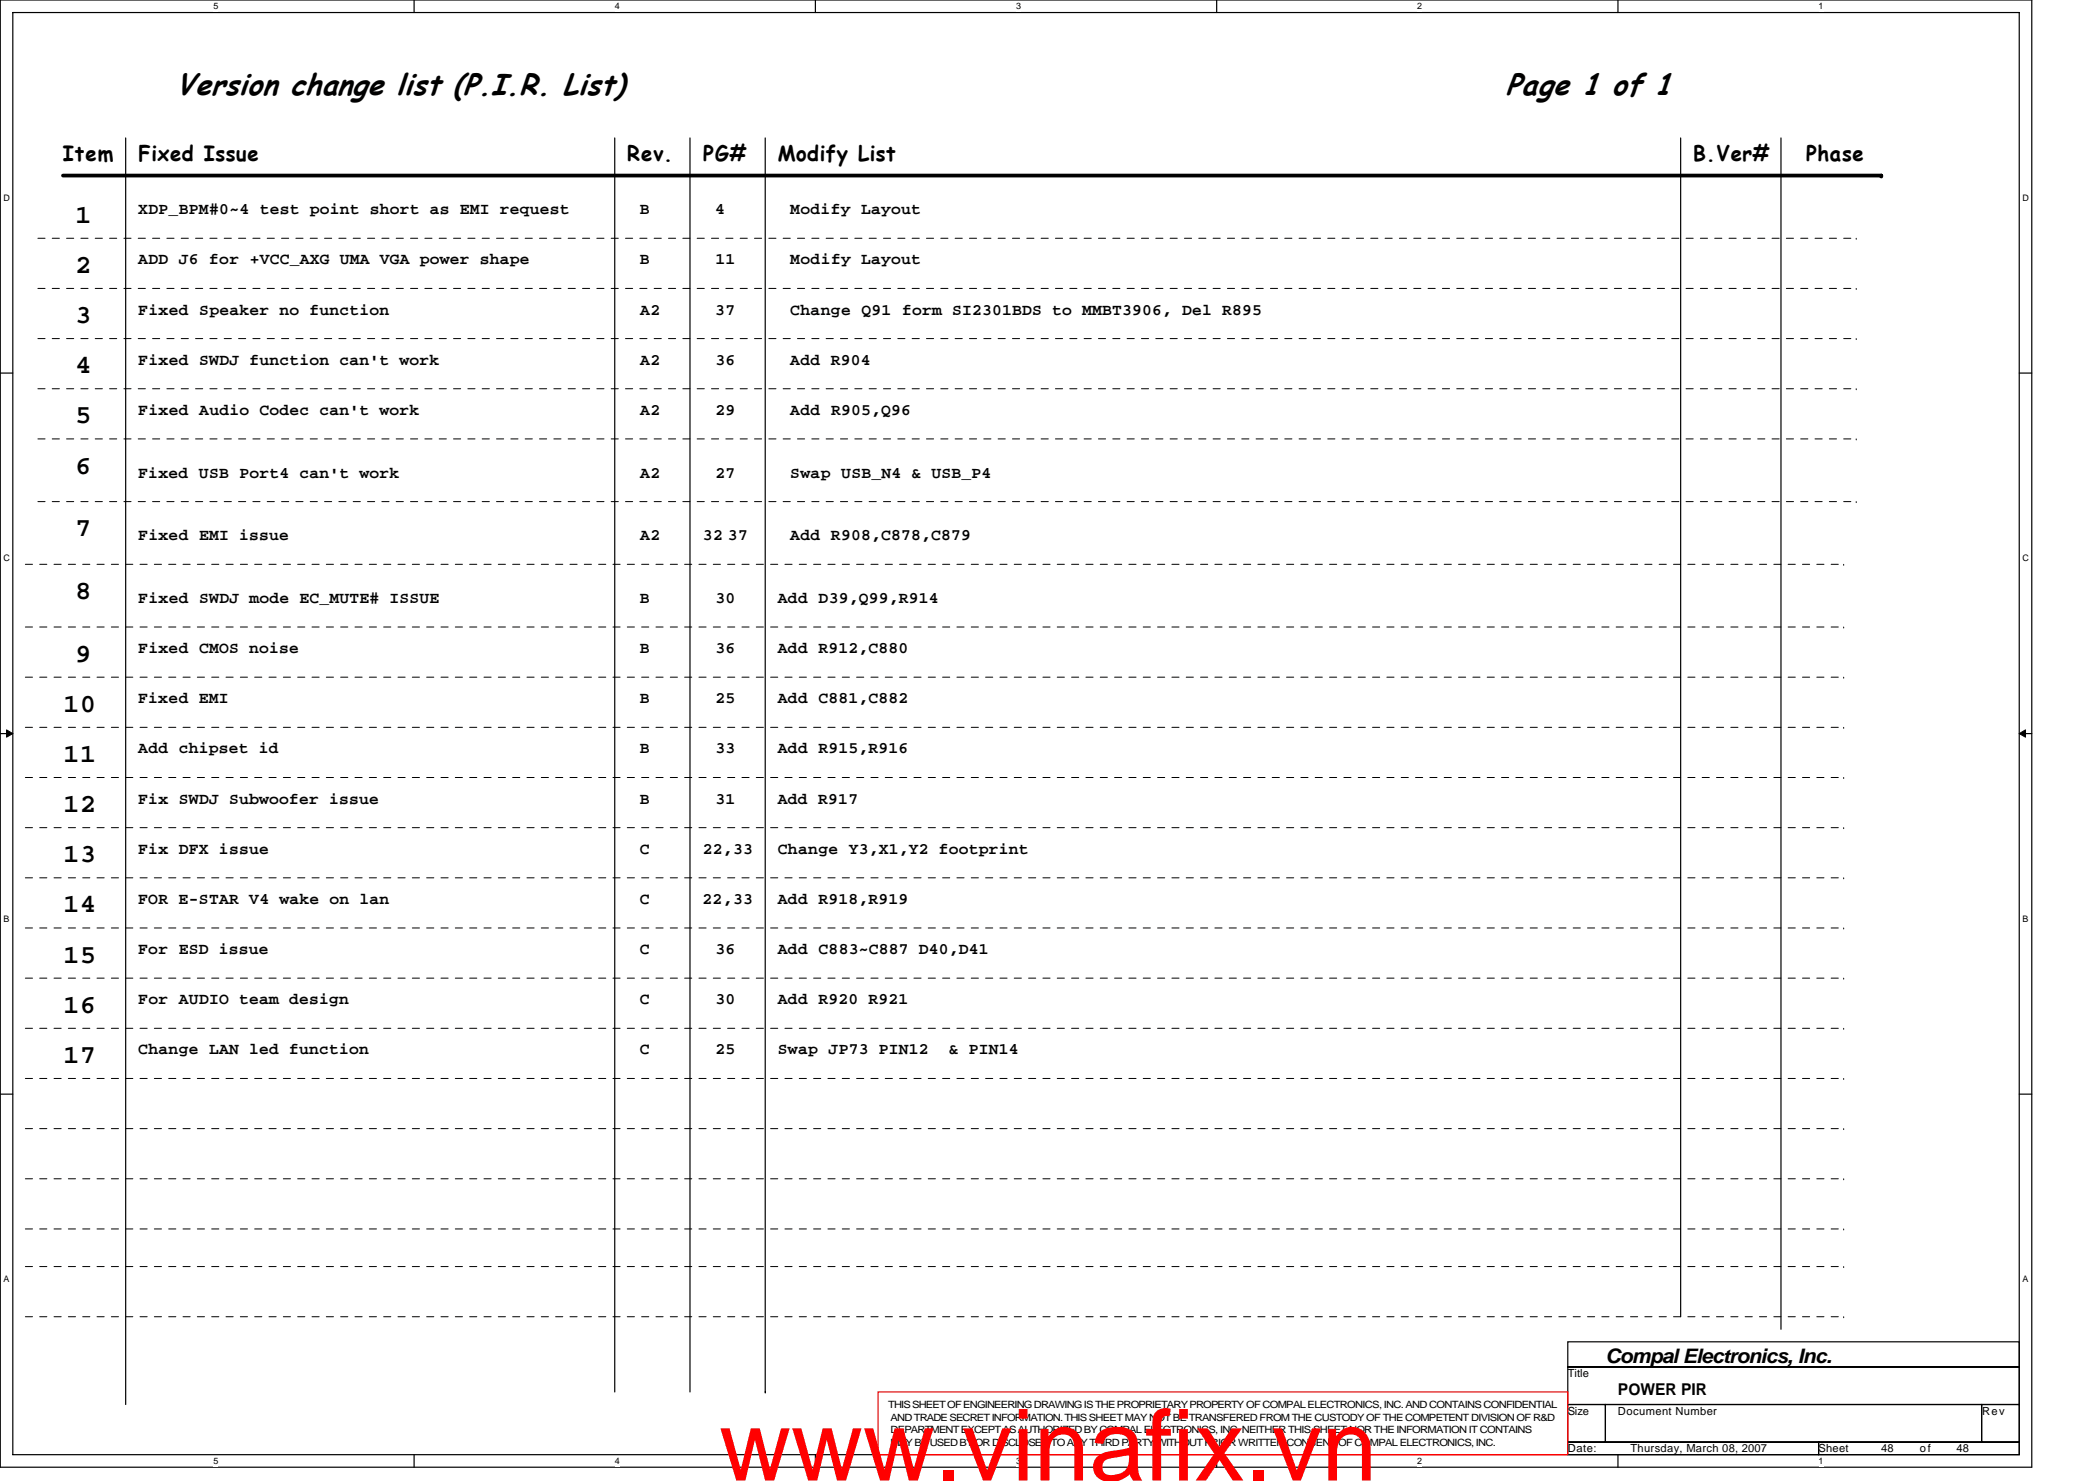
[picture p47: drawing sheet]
<svg xmlns="http://www.w3.org/2000/svg" width="297mm" height="210mm" viewBox="0 0 297 210" stroke-linecap="round" stroke-linejoin="round" font-family="sans-serif">
<defs><g id="words">
<text font-size="14.1" fill="#f00" x="102" y="209.9">www.vinafix.vn</text>
<g font-size="4.3">
<text x="24.9" y="13.4">Version change list (P.I.R. List)</text>
<text x="213.5" y="13.4">Page 1 of 1</text>
</g>
<g font-size="3.7">
<text x="10.7" y="31.6">1</text>
<text x="10.7" y="38.7">2</text>
<text x="10.7" y="45.8">3</text>
<text x="10.7" y="52.9">4</text>
<text x="10.7" y="60">5</text>
<text x="10.7" y="67.1">6</text>
<text x="10.7" y="76">7</text>
<text x="10.7" y="84.9">8</text>
<text x="10.7" y="93.8">9</text>
<text x="9" y="100.9">10</text>
<text x="9" y="108">11</text>
<text x="9" y="115.1">12</text>
<text x="9" y="122.3">13</text>
<text x="9" y="129.4">14</text>
<text x="9" y="136.5">15</text>
<text x="9" y="143.6">16</text>
<text x="9" y="150.7">17</text>
</g>
<g font-size="3">
<text x="8.9" y="22.9">Item</text>
<text x="19.6" y="22.9">Fixed Issue</text>
<text x="88.9" y="22.9">Rev.</text>
<text x="99.7" y="22.9">PG#</text>
<text x="110.3" y="22.9">Modify List</text>
<text x="240.1" y="22.9">B.Ver#</text>
<text x="256.1" y="22.9">Phase</text>
</g>
<text font-size="2.8" x="227.6" y="193.2">Compal Electronics, Inc.</text>
<g font-size="2.3">
<text x="19.6" y="30.4">XDP_BPM#0~4 test point short as EMI request</text>
<text x="90.7" y="30.4">B</text>
<text x="101.4" y="30.4">4</text>
<text x="112.1" y="30.4">Modify Layout</text>
<text x="19.6" y="37.5">ADD J6 for +VCC_AXG UMA VGA power shape</text>
<text x="90.7" y="37.5">B</text>
<text x="101.4" y="37.5">11</text>
<text x="112.1" y="37.5">Modify Layout</text>
<text x="19.6" y="44.6">Fixed Speaker no function</text>
<text x="90.8" y="44.6">A2</text>
<text x="101.4" y="44.6">37</text>
<text x="112.1" y="44.6">Change Q91 form SI2301BDS to MMBT3906, Del R895</text>
<text x="19.6" y="51.7">Fixed SWDJ function can't work</text>
<text x="90.8" y="51.7">A2</text>
<text x="101.4" y="51.7">36</text>
<text x="112.1" y="51.7">Add R904</text>
<text x="19.6" y="58.8">Fixed Audio Codec can't work</text>
<text x="90.8" y="58.8">A2</text>
<text x="101.4" y="58.8">29</text>
<text x="112.1" y="58.8">Add R905,Q96</text>
<text x="19.6" y="67.7">Fixed USB Port4 can't work</text>
<text x="90.8" y="67.7">A2</text>
<text x="101.4" y="67.7">27</text>
<text x="112.1" y="67.7">Swap USB_N4 &amp; USB_P4</text>
<text x="19.6" y="76.6">Fixed EMI issue</text>
<text x="90.8" y="76.6">A2</text>
<text x="99.6" y="76.6">32</text>
<text x="103.2" y="76.6">37</text>
<text x="112.1" y="76.6">Add R908,C878,C879</text>
<text x="19.6" y="85.5">Fixed SWDJ mode EC_MUTE# ISSUE</text>
<text x="90.7" y="85.5">B</text>
<text x="101.4" y="85.5">30</text>
<text x="110.3" y="85.5">Add D39,Q99,R914</text>
<text x="19.6" y="92.6">Fixed CMOS noise</text>
<text x="90.7" y="92.6">B</text>
<text x="101.4" y="92.6">36</text>
<text x="110.3" y="92.6">Add R912,C880</text>
<text x="19.6" y="99.7">Fixed EMI</text>
<text x="90.7" y="99.7">B</text>
<text x="101.4" y="99.7">25</text>
<text x="110.3" y="99.7">Add C881,C882</text>
<text x="19.6" y="106.8">Add chipset id</text>
<text x="90.7" y="106.8">B</text>
<text x="101.4" y="106.8">33</text>
<text x="110.3" y="106.8">Add R915,R916</text>
<text x="19.6" y="113.9">Fix SWDJ Subwoofer issue</text>
<text x="90.7" y="113.9">B</text>
<text x="101.4" y="113.9">31</text>
<text x="110.3" y="113.9">Add R917</text>
<text x="19.6" y="121.1">Fix DFX issue</text>
<text x="90.7" y="121.1">C</text>
<text x="99.6" y="121.1">22,33</text>
<text x="110.3" y="121.1">Change Y3,X1,Y2 footprint</text>
<text x="19.6" y="128.2">FOR E-STAR V4 wake on lan</text>
<text x="90.7" y="128.2">C</text>
<text x="99.6" y="128.2">22,33</text>
<text x="110.3" y="128.2">Add R918,R919</text>
<text x="19.6" y="135.3">For ESD issue</text>
<text x="90.7" y="135.3">C</text>
<text x="101.4" y="135.3">36</text>
<text x="110.3" y="135.3">Add C883~C887 D40,D41</text>
<text x="19.6" y="142.4">For AUDIO team design</text>
<text x="90.7" y="142.4">C</text>
<text x="101.4" y="142.4">30</text>
<text x="110.3" y="142.4">Add R920 R921</text>
<text x="19.6" y="149.5">Change LAN led function</text>
<text x="90.7" y="149.5">C</text>
<text x="101.4" y="149.5">25</text>
<text x="110.3" y="149.5">Swap JP73 PIN12</text>
<text x="134.5" y="149.5">&amp; PIN14</text>
<text x="229.4" y="197.7">POWER PIR</text>
</g>
<g font-size="1.6">
<text x="222.3" y="195.2">Title</text>
<text x="222.3" y="200.6">Size</text>
<text x="229.4" y="200.6">Document Number</text>
<text x="281" y="200.6">Rev</text>
<text x="222.3" y="205.9">Date:</text>
<text x="231.2" y="205.9">Thursday, March 08, 2007</text>
<text x="257.8" y="205.9">Sheet</text>
<text x="266.7" y="205.9">48</text>
<text x="272.2" y="205.9">of</text>
<text x="277.4" y="205.9">48</text>
</g>
<g font-size="1.4">
<text x="125.9" y="199.7">THIS SHEET OF ENGINEERING DRAWING IS THE PROPRIETARY PROPERTY OF COMPAL ELECTRONICS, INC. AND CONTAINS CONFIDENTIAL</text>
<text x="126.3" y="203.2">DEPARTMENT EXCEPT AS AUTHORIZED BY COMPAL ELECTRONICS, INC. NEITHER THIS SHEET NOR THE INFORMATION IT CONTAINS</text>
<text x="126.3" y="201.5">AND TRADE SECRET INFORMATION. THIS SHEET MAY NOT BE TRANSFERED FROM THE CUSTODY OF THE COMPETENT DIVISION OF R&amp;D</text>
<text x="126.3" y="205">MAY BE USED BY OR DISCLOSED TO ANY THIRD PARTY WITHOUT PRIOR WRITTEN CONSENT OFCOMPAL ELECTRONICS, INC.</text>
</g>
<g font-size="1.3">
<text x="30.3" y="1.3">5</text>
<text x="87.2" y="1.3">4</text>
<text x="144.1" y="1.3">3</text>
<text x="201" y="1.3">2</text>
<text x="257.8" y="1.3">1</text>
<text x=".5" y="28.5">D</text>
<text x="286.7" y="28.5">D</text>
<text x=".5" y="79.6">C</text>
<text x="286.7" y="79.6">C</text>
<text x=".5" y="130.7">B</text>
<text x="286.7" y="130.7">B</text>
<text x=".5" y="181.8">A</text>
<text x="286.7" y="181.8">A</text>
<text x="30.3" y="207.6">5</text>
<text x="87.2" y="207.6">4</text>
<text x="144.1" y="207.6">3</text>
<text x="201" y="207.6">2</text>
<text x="257.8" y="207.6">1</text>
</g>
</g></defs>
<path d="M0 0h288.1v208h-288.1zM1.8 1.8h284.5v204.4h-284.5z" fill="none" stroke="#000" stroke-width=".17"/>
<g fill="#fff">
<path d="M30.3 .2h.7v1.4h-.7z"/>
<path d="M30.3 206.4h.7v1.5h-.7z"/>
</g>
<path d="M58.7 0v1.8M58.7 206.2v1.8" fill="none" stroke="#000" stroke-width=".17"/>
<g fill="#fff">
<path d="M87.2 .2h.7v1.4h-.7z"/>
<path d="M87.2 206.4h.7v1.5h-.7z"/>
</g>
<path d="M115.6 0v1.8M115.6 206.2v1.8" fill="none" stroke="#000" stroke-width=".17"/>
<g fill="#fff">
<path d="M144.1 .2h.7v1.4h-.7z"/>
<path d="M144.1 206.4h.7v1.5h-.7z"/>
</g>
<path d="M172.5 0v1.8M172.5 206.2v1.8" fill="none" stroke="#000" stroke-width=".17"/>
<g fill="#fff">
<path d="M201 .2h.7v1.4h-.7z"/>
<path d="M201 206.4h.7v1.5h-.7z"/>
</g>
<path d="M229.4 0v1.8M229.4 206.2v1.8" fill="none" stroke="#000" stroke-width=".17"/>
<g fill="#fff">
<path d="M257.8 .2h.7v1.4h-.7z"/>
<path d="M257.8 206.4h.7v1.5h-.7z"/>
<path d="M.5 27.3h.9v1.4h-.9z"/>
<path d="M286.7 27.3h1v1.4h-1z"/>
<path d="M.5 78.4h.9v1.5h-.9z"/>
<path d="M286.7 78.4h1v1.5h-1z"/>
</g>
<path d="M0 52.9h1.8M286.3 52.9h1.8" fill="none" stroke="#000" stroke-width=".17"/>
<g fill="#fff">
<path d="M.5 129.6h.8v1.4h-.8z"/>
<path d="M286.7 129.6h.9v1.4h-.9z"/>
</g>
<path d="M0 104h1.8M286.3 104h1.8" fill="none" stroke="#000" stroke-width=".17"/>
<path d="M.9 103.5l.9 .5-.9 .5zM286.3 104l.9-.5v1z" fill="#000" stroke="#000" stroke-width=".14"/>
<g fill="#fff">
<path d="M.5 180.7h.8v1.4h-.8z"/>
<path d="M286.7 180.7h.9v1.4h-.9z"/>
</g>
<g fill="none" stroke="#000" stroke-width=".17">
<path d="M17.8 19.6v179.5M87.2 19.6v177.8M97.8 19.6v177.8M108.5 19.6v177.8M238.3 19.6v167.1M252.5 19.6v168.9M0 155.1h1.8M286.3 155.1h1.8M108.5 197.4h.1M222.3 190.2h64v3.6h-64zM222.3 193.8h64v5.3h-64zM222.3 199.1h5.3v5.4h-5.3z"/>
<path d="M227.6 199.1h53.4v5.4h-53.4zM281 199.1h5.3v5.4h-5.3zM222.3 204.5h35.5v1.7h-35.5zM257.8 204.5h28.5v1.7h-28.5z"/>
</g>
<g fill="none" stroke="#000" stroke-width=".14" stroke-dasharray="1 1 1 1 1 1 1 1">
<path d="M5.4 33.8h257.8M263.2 33.8h.1M5.4 48h257.8M5.4 55.1h257.8M5.4 40.9h257.8M263.2 48h.1M263.2 55.1h.1M263.2 40.9h.1M5.4 62.2h257.8M5.4 71.1h257.8M263.2 62.2h.1M263.2 71.1h.1"/>
<path d="M3.6 88.9h257.8M3.6 80h257.8M3.6 96h257.8M261.4 88.9h.1M261.4 80h.1M261.4 96h.1M3.6 117.3h257.8M3.6 110.2h257.8M3.6 103.1h257.8M261.4 117.3h.1M261.4 110.2h.1M261.4 103.1h.1"/>
<path d="M3.6 138.7h257.8M3.6 124.5h257.8M3.6 131.6h257.8M261.4 138.7h.1M261.4 124.5h.1M261.4 131.6h.1M3.6 145.8h257.8M3.6 152.9h257.8M261.4 145.8h.1M261.4 152.9h.1M3.6 160h257.8M3.6 167.1h257.8"/>
<path d="M3.6 174.2h257.8M3.6 179.6h257.8M261.4 160h.1M261.4 167.1h.1M261.4 174.2h.1M261.4 179.6h.1M3.6 186.7h257.8M261.4 186.7h.1"/>
</g>
<path d="M8.9 24.9h257.8M266.7 24.9h.1" fill="none" stroke="#000" stroke-width=".53"/>
<path d="M124.5 197.4h97.8v8.8h-97.8z" fill="none" stroke="#f00" stroke-width=".17"/>
<use href="#words"/>
</svg>
